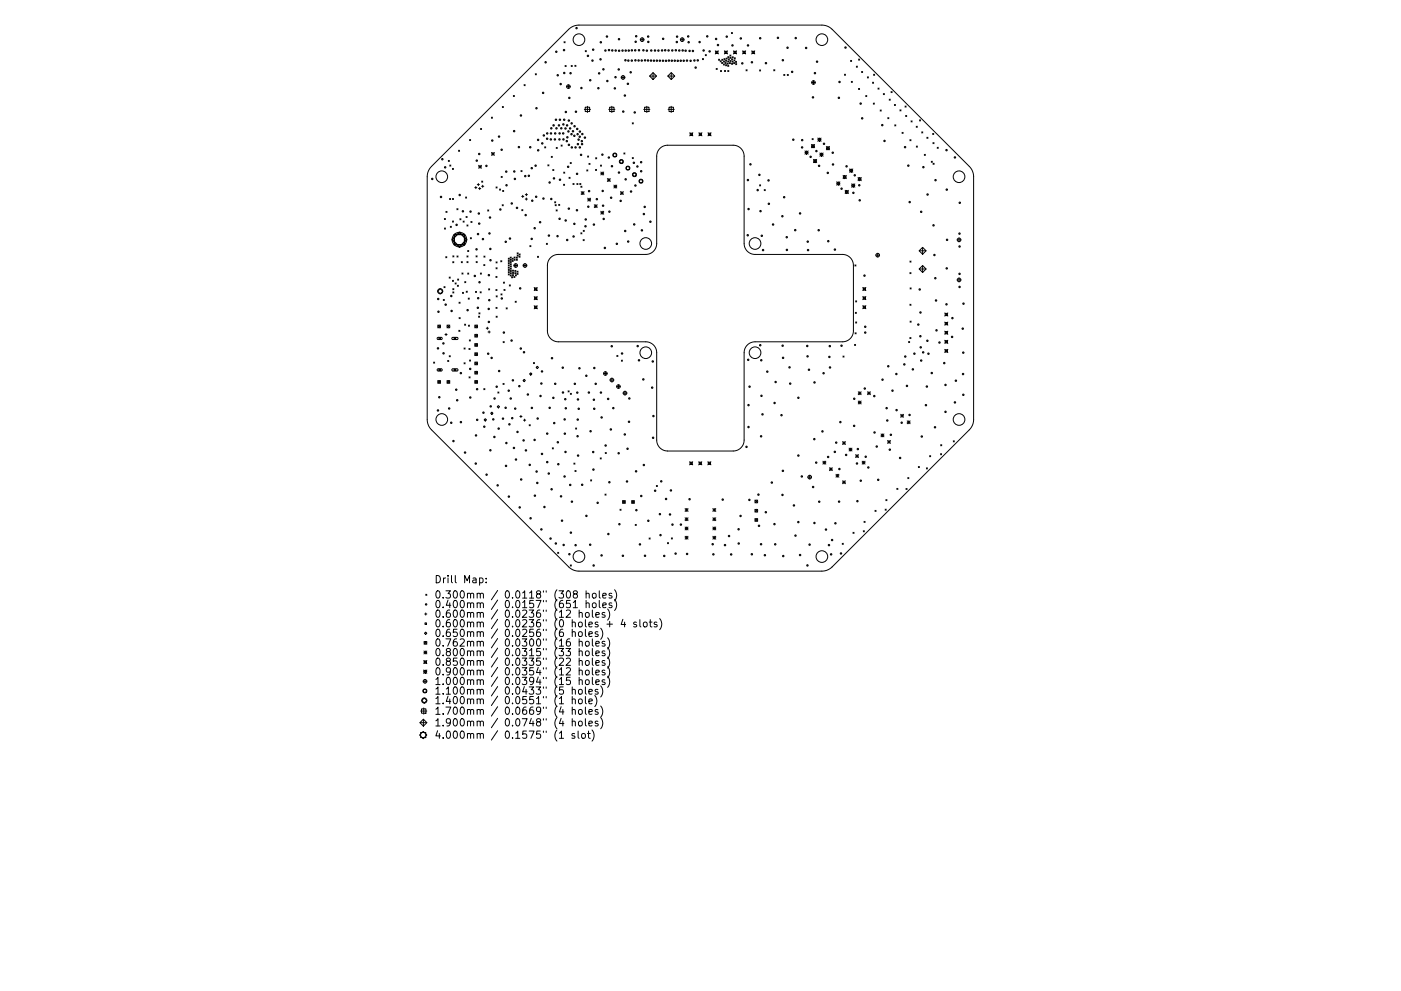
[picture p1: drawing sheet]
<svg xmlns="http://www.w3.org/2000/svg" width="297mm" height="210mm" viewBox="0 0 297 210" stroke-linecap="round" stroke-linejoin="round" font-family="sans-serif">
<defs><g id="words">
<g font-size="2.2">
<text x="92" y="124.2">Drill</text>
<text x="98.2" y="124.2">Map:</text>
<text x="92" y="127.4">0.300mm</text>
<text x="92" y="129.5">0.400mm</text>
<text x="92" y="131.5">0.600mm</text>
<text x="107.1" y="127.4">0.0118&quot;</text>
<text x="107.1" y="129.5">0.0157&quot;</text>
<text x="107.1" y="131.5">0.0236&quot;</text>
<text x="117.7" y="127.4">(308</text>
<text x="117.7" y="129.5">(651</text>
<text x="117.7" y="131.5">(12</text>
<text x="123" y="131.5">holes)</text>
<text x="124.4" y="127.4">holes)</text>
<text x="124.4" y="129.5">holes)</text>
<text x="92" y="133.6">0.600mm</text>
<text x="92" y="135.6">0.650mm</text>
<text x="92" y="137.6">0.762mm</text>
<text x="107.1" y="133.6">0.0236&quot;</text>
<text x="107.1" y="135.6">0.0256&quot;</text>
<text x="107.1" y="137.6">0.0300&quot;</text>
<text x="117.7" y="133.6">(0</text>
<text x="117.7" y="135.6">(6</text>
<text x="117.7" y="137.6">(16</text>
<text x="121.5" y="133.6">holes</text>
<text x="121.5" y="135.6">holes)</text>
<text x="123" y="137.6">holes)</text>
<text x="129" y="133.6">+</text>
<text x="132.2" y="133.6">4</text>
<text x="135.1" y="133.6">slots)</text>
<text x="92" y="139.7">0.800mm</text>
<text x="92" y="141.7">0.850mm</text>
<text x="92" y="143.8">0.900mm</text>
<text x="107.1" y="139.7">0.0315&quot;</text>
<text x="107.1" y="141.7">0.0335&quot;</text>
<text x="107.1" y="143.8">0.0354&quot;</text>
<text x="117.7" y="139.7">(33</text>
<text x="117.7" y="141.7">(22</text>
<text x="117.7" y="143.8">(12</text>
<text x="123" y="139.7">holes)</text>
<text x="123" y="141.7">holes)</text>
<text x="123" y="143.8">holes)</text>
<text x="92" y="145.8">1.000mm</text>
<text x="92" y="147.8">1.100mm</text>
<text x="92" y="149.9">1.400mm</text>
<text x="107.1" y="145.8">0.0394&quot;</text>
<text x="107.1" y="147.8">0.0433&quot;</text>
<text x="107.1" y="149.9">0.0551&quot;</text>
<text x="117.7" y="145.8">(15</text>
<text x="117.7" y="147.8">(5</text>
<text x="117.7" y="149.9">(1</text>
<text x="121.5" y="147.8">holes)</text>
<text x="121.5" y="149.9">hole)</text>
<text x="123" y="145.8">holes)</text>
<text x="92" y="152.1">1.700mm</text>
<text x="92" y="154.6">1.900mm</text>
<text x="107.1" y="152.1">0.0669&quot;</text>
<text x="107.1" y="154.6">0.0748&quot;</text>
<text x="117.7" y="152.1">(4</text>
<text x="117.7" y="154.6">(4</text>
<text x="121.5" y="152.1">holes)</text>
<text x="121.5" y="154.6">holes)</text>
<text x="92" y="157.2">4.000mm</text>
<text x="107.1" y="157.2">0.1575&quot;</text>
<text x="117.7" y="157.2">(1</text>
<text x="121.5" y="157.2">slot)</text>
</g>
</g></defs>
<g fill="none" stroke="#000" stroke-width=".21">
<path d="M111.1 18l.2 .2M111.3 18l-.2 .2M113.5 15.6l.2 .3M113.7 15.6l-.2 .3M119.6 8.8l.2 .3M119.8 13.9l.2 .2M119.8 8.8l-.2 .3M120 13.9l-.2 .2M120.1 18.4h.8M120.5 18v.8M120.6 6.2a3.1 3.1 0 0 1 2.1-.9h51.6a3.1 3.1 0 0 1 2.1 .9l29.1 29.1a3.1 3.1 0 0 1 .9 2.2v51.5a3.1 3.1 0 0 1-.9 2.2l-29.1 29.1a3.1 3.1 0 0 1-2.1 .9h-51.6a3.1 3.1 0 0 1-2.1-.9l-29.1-29.1a3.1 3.1 0 0 1-.9-2.2v-51.5a3.1 3.1 0 0 1 .9-2.2zM121.1 13.9l.2 .2"/>
<path d="M121.3 13.9l-.2 .2M121.9 13.9l.2 .2M122.1 13.9l-.2 .2M124.1 10.7l.2 .3M124.3 10.7l-.2 .3M131.7 16.4h.8M132.1 16v.8M135.8 8.4h.7M136.1 8v.8M137.7 16.1h1.5M138.5 15.4l.7 .7-.7 .8-.8-.8zM138.5 15.4v1.5"/>
<path d="M141.6 16.1l.7-.7 .8 .7-.8 .8zM141.6 16.1h1.5M142.3 15.4v1.5M144.3 8.4h.7M144.6 8v.8M148.9 12.4l.3 .3M149.2 12.4l-.3 .3M149.5 11.6l.3 .2M149.8 11.6l-.3 .2M151.6 10.8l.7 .6M151.7 10.9h.5v.5h-.5zM151.8 14.5l.3 .2"/>
<path d="M152.1 14.5l-.3 .2M152.3 10.8l-.7 .6M152.3 12.6l.3 .2M152.6 12.6l-.3 .2M152.7 12.9l.2 .2M152.7 15l.3 .2M152.9 12.9l-.2 .2M153 15l-.3 .2M153 13.2l.2 .3M153 12.6l.3 .2M153.2 13.2l-.2 .3M153.3 12.6l-.3 .2"/>
<path d="M153.4 13.6l.2 .2M153.4 12.9l.2 .3M153.5 12.4l.2 .3M153.6 10.8l.6 .6M153.6 13.6l-.2 .2M153.6 15l.2 .2M153.6 12.9l-.2 .3M153.7 10.9h.4v.5h-.4zM153.7 13.2l.3 .3M153.7 12.4l-.2 .3M153.8 12.8l.3 .2M153.8 13.7l.3 .3"/>
<path d="M153.8 15l-.2 .2M154 13.2l-.3 .3M154 12.3l.2 .2M154.1 13.7l-.3 .3M154.1 12.8l-.3 .2M154.2 13.4l.2 .2M154.2 12.3l-.2 .2M154.2 10.8l-.6 .6M154.3 12.9l.2 .3M154.3 13.9l.2 .2M154.3 15l.2 .2M154.3 12l.2 .2"/>
<path d="M154.4 13.4l-.2 .2M154.4 12.5l.2 .2M154.5 12.9l-.2 .3M154.5 13.9l-.2 .2M154.5 15l-.2 .2M154.5 12l-.2 .2M154.6 13.3l.3 .2M154.6 12.5l-.2 .2M154.7 11.7l.3 .2M154.7 12.8l.3 .3M154.8 12.2l.2 .2M154.9 13.3l-.3 .2"/>
<path d="M155 11.7l-.3 .2M155 12.8l-.3 .3M155 12.2l-.2 .2M155.1 6.9l.2 .2M155.1 13.4l.2 .3M155.1 12.5l.2 .2M155.2 13l.2 .2M155.2 12l.3 .3M155.3 6.9l-.2 .2M155.3 13.4l-.2 .3M155.3 12.5l-.2 .2M155.4 13l-.2 .2"/>
<path d="M155.5 12l-.3 .3M155.5 10.8l.7 .6M155.5 13.3l.3 .2M155.6 12.7l.2 .2M155.6 10.9h.5v.5h-.5zM155.7 12.2l.2 .3M155.8 13.3l-.3 .2M155.8 12.7l-.2 .2M155.9 12.2l-.2 .3M155.9 13l.3 .2M156 13.5l.2 .2M156.2 10.8l-.7 .6"/>
<path d="M156.2 13l-.3 .2M156.2 13.5l-.2 .2M157.4 10.8l.7 .6M157.5 10.9h.5v.5h-.5zM158.1 10.8l-.7 .6M158.2 14.8l.2 .2M158.4 14.8l-.2 .2M159.4 10.8l.6 .6M159.5 10.9h.4v.5h-.4zM160 10.8l-.6 .6M161 14.8l.3 .3M161.3 14.8l-.3 .3"/>
<path d="M164 14.8l.3 .2M164.3 14.8l-.3 .2M166.2 15.8l.2 .2M166.4 15.8l-.2 .2M166.9 15.8l.2 .2M167.1 15.8l-.2 .2M172.1 17.5h.8M172.5 17.1v.8M179 15.7l.3 .3M179.3 15.7l-.3 .3M180.3 12.8l.3 .2M180.5 17.3l.2 .2"/>
<path d="M180.6 12.8l-.3 .2M180.7 17.3l-.2 .2M181.6 14l.2 .3M181.8 14l-.2 .3M182 18.8l.3 .2M182 12.5l.3 .3M182.3 18.8l-.3 .2M182.3 12.5l-.3 .3M182.7 15.2l.2 .2M182.9 15.2l-.2 .2M183.9 16.3l.2 .2M184.1 16.3l-.2 .2"/>
<path d="M185 17.4l.2 .3M185.2 15.8l.2 .2M185.2 17.4l-.2 .3M185.4 15.8l-.2 .2M186.1 18.7l.3 .2M186.4 18.7l-.3 .2M187.3 19.9l.2 .2M187.5 19.9l-.2 .2M188.9 19.4l.2 .3M189.1 19.4l-.2 .3M95 34l.3 .3M95.3 34l-.3 .3"/>
<path d="M95.4 35l.2 .2M95.6 35l-.2 .2M95.9 35.7l.2 .3M96.1 35.7l-.2 .3M97.2 31.9l.2 .2M97.4 31.9l-.2 .2M99.6 29.6l.2 .2M99.8 29.6l-.2 .2M100.7 39.8h.4M100.9 39.6v.4M101.2 39.2h.5M101.4 38.9v.5"/>
<path d="M101.5 35.1l.6 .6M101.5 35.4h.6M101.7 39.8v.4M101.8 35.1v.6M101.9 27.3l.2 .2M102.1 35.1l-.6 .6M102.1 39.5h.5M102.1 27.3l-.2 .2M102.1 38.4l.3 .3M102.3 39.3v.5M102.4 38.4l-.3 .3M104.2 24.9l.2 .2"/>
<path d="M104.2 32.3l.6 .7M104.2 32.7h.6M104.4 24.9l-.2 .2M104.5 32.3v.7M104.8 32.3l-.6 .7M105.2 39.7l.2 .2M105.4 39.7l-.2 .2M106.3 37.4l.2 .3M106.5 37.4l-.2 .3M106.5 22.6l.2 .2M106.7 22.6l-.2 .2M108.8 20.3l.3 .2"/>
<path d="M109.1 20.3l-.3 .2M110.5 36.2l.2 .2M110.7 36.2l-.2 .2M115.5 31.2l.2 .2M115.7 31.2l-.2 .2M116.2 35l.2 .2M116.4 35l-.2 .2M116.9 33.2l.2 .2M117.1 33.2l-.2 .2M117.2 36l.2 .2M117.4 36l-.2 .2M117.9 31.3l.3 .2"/>
<path d="M118.2 31.3l-.3 .2M119 30.8l.2 .2M119.2 30.8l-.2 .2M119.5 39.1l.2 .2M119.5 36.5l.2 .3M119.7 39.1l-.2 .2M119.7 36.5l-.2 .3M120.6 37.6l.3 .2M120.9 37.6l-.3 .2M120.9 34.5l.2 .2M121.1 34.5l-.2 .2M121.5 38.9l.2 .3"/>
<path d="M121.7 38.9l-.2 .3M122.3 38.9l.2 .3M122.5 38.9l-.2 .3M122.9 38.9l.3 .3M123.2 39.5l.2 .2M123.2 38.9l-.3 .3M123.4 39.5l-.2 .2M123.9 23.2h1.3M124.1 22.7h.9v1h-.9zM124.4 36l.2 .3M124.5 22.5v1.4M124.6 33.1l.2 .2"/>
<path d="M124.6 36l-.2 .3M124.8 33.1l-.2 .2M124.9 34.7l.2 .2M125.1 34.7l-.2 .2M126.3 35.9l.2 .3M126.3 33.5l.2 .2M126.5 35.9l-.2 .3M126.5 33.5l-.2 .2M127.3 35l.2 .3M127.4 36.5l.6 .6M127.4 36.8h.6M127.5 35l-.2 .3"/>
<path d="M127.7 36.5v.6M128 36.5l-.6 .6M128.8 37.9l.6 .6M128.8 38.2h.6M129.1 23.2h1.3M129.1 37.9v.6M129.3 22.7h.9v1h-.9zM129.4 37.9l-.6 .6M129.7 22.5v1.4M130 32.6h.6v.6h-.6zM130.2 39.3l.6 .6M130.2 39.6h.6"/>
<path d="M130.5 39.3v.6M130.8 39.3l-.6 .6M131.4 34h.6v.6h-.6zM132.3 32.4l.2 .3M132.5 32.4l-.2 .3M132.8 35.4h.6v.6h-.6zM134.1 26.1l.2 .2M134.1 33.4l.2 .3M134.2 36.8h.6v.6h-.6zM134.3 26.1l-.2 .2M134.3 33.4l-.2 .3M135.6 38.1h.6v.6h-.6z"/>
<path d="M136.5 23.2h1.3M136.7 22.7h.9v1h-.9zM137.1 22.5v1.4M139.9 31.5l.7-.5 .7-.2h14.2a2.32 2.32 0 0 1 2.3 2.3v18.6a2.32 2.32 0 0 0 2.3 2.3h18.5a2.32 2.32 0 0 1 2.3 2.3v13.9a2.32 2.32 0 0 1-2.3 2.3h-18.5a2.32 2.32 0 0 0-2.3 2.3v18.6a2.32 2.32 0 0 1-2.3 2.3h-13.9a2.32 2.32 0 0 1-2.4-2.3v-18.6a2.32 2.32 0 0 0-2.3-2.3h-18.5a2.32 2.32 0 0 1-2.3-2.3v-13.9a2.32 2.32 0 0 1 2.3-2.3h18.5a2.32 2.32 0 0 0 2.3-2.3v-18.6l.2-.8zM141.7 23.2h1.3M141.8 22.7h1v1h-1zM142.3 22.5v1.4M146.2 28.2l.7 .6M146.3 28.3h.5v.4h-.5zM146.9 28.2l-.7 .6M148.2 28.2l.6 .6M148.3 28.3h.4v.4h-.4z"/>
<path d="M148.8 28.2l-.6 .6M150.1 28.2l.7 .6M150.2 28.3h.5v.4h-.5zM150.8 28.2l-.7 .6M161 39.2l.3 .2M161.3 39.2l-.3 .2M170.7 32.4l.3-.4 .4 .4-.4 .3zM170.7 32l.7 .7M171.4 32l-.7 .7M172 31l.4-.3 .3 .3-.3 .3zM172 30.7l.7 .6M172.2 29.4l.2 .2"/>
<path d="M172.4 29.4l-.2 .2M172.5 34.2l.3-.4 .4 .4-.4 .3zM172.5 33.8l.7 .7M172.7 30.7l-.7 .6M173.2 33.8l-.7 .7M173.4 29.3l.7 .7M173.7 29.3l.4 .3-.4 .4-.3-.4zM173.8 32.5l.7 .6M174.1 29.3l-.7 .7M174.2 32.5l.3 .3-.3 .3-.4-.3zM174.5 32.5l-.7 .6M175.2 31.4l.3-.3 .4 .3-.4 .4z"/>
<path d="M175.2 31.1l.7 .7M175.9 31.1l-.7 .7M177.4 38.9l.3-.3 .4 .3-.4 .4zM177.4 38.6l.7 .7M178.1 38.6l-.7 .7M178.7 37.6l.4-.4 .3 .4-.3 .3zM178.7 37.2l.7 .7M179.4 37.2l-.7 .7M180.1 36.2l.4-.4 .3 .4-.3 .3zM180.1 35.8l.7 .7M180.6 39l.6 .7M180.8 35.8l-.7 .7"/>
<path d="M180.9 39l.3 .4-.3 .3-.3-.3zM181.2 39l-.6 .7M181.9 37.6l.7 .7M182.3 37.6l.3 .4-.3 .3-.4-.3zM182.6 37.6l-.7 .7M183.5 20.3l.3 .2M183.8 20.3l-.3 .2M185.2 21.9l.2 .2M185.4 21.9l-.2 .2M186.6 23.3l.2 .3M186.8 23.3l-.2 .3M188.2 25l.3 .2"/>
<path d="M188.5 25l-.3 .2M188.5 21l.3 .3M188.8 21l-.3 .3M189.6 22.2l.3 .2M189.7 26.5l.2 .2M189.9 22.2l-.3 .2M189.9 26.5l-.2 .2M190.8 23.3l.2 .2M191 23.3l-.2 .2M191.2 28.1l.3 .2M191.5 28.1l-.3 .2M191.9 22.5l.2 .2"/>
<path d="M192 24.5l.2 .2M192.1 22.5l-.2 .2M192.2 24.5l-.2 .2M192.9 29.6l.2 .3M193.1 29.6l-.2 .3M193.2 25.6l.2 .3M193.4 25.6l-.2 .3M194.3 26.8l.2 .2M194.3 31l.2 .2M194.5 26.8l-.2 .2M194.5 31l-.2 .2M195 25.4l.2 .3"/>
<path d="M195.2 25.4l-.2 .3M195.4 28l.3 .2M195.7 28l-.3 .2M196 32.7l.2 .3M196.2 32.7l-.2 .3M196.5 29.1l.2 .3M196.7 29.1l-.2 .3M197.4 34.2l.3 .2M197.7 34.2l-.3 .2M197.7 28.3l.3 .2M197.8 30.3l.2 .2M197.8 34.6l.3 .3"/>
<path d="M198 28.3l-.3 .2M198 30.3l-.2 .2M198.1 34.6l-.3 .3M198.7 31.2l.2 .3M198.9 31.2l-.2 .3M94.2 46.4l.2 .2M94.2 48.4l.3 .2M94.4 46.4l-.2 .2M94.5 48.4l-.3 .2M94.5 54.5l.2 .2M94.5 44.8l.3 .3M94.7 54.5l-.2 .2"/>
<path d="M94.8 44.8l-.3 .3M95.2 58.8l.3 .2M95.3 42.1l.2 .2M95.5 58.8l-.3 .2M95.5 48l.2 .2M95.5 42.1l-.2 .2M95.7 48l-.2 .2M95.9 59.5l.3 .2M95.9 42.1l.3 .2M95.9 46.9l.3 .2M96 55.5l.2 .3M96 54.3l.2 .2"/>
<path d="M96.2 59.5l-.3 .2M96.2 42.1l-.3 .2M96.2 46.9l-.3 .2M96.2 55.5l-.2 .3M96.2 54.3l-.2 .2M96.9 44.3l.2 .2M96.9 54.3l.2 .2M97 59.2l.3 .2M97.1 44.3l-.2 .2M97.1 54.3l-.2 .2M97.3 59.2l-.3 .2M97.4 52.4h.1"/>
<path d="M97.4 49.3h.1M97.4 49.3a1.54 1.54 0 0 1 1.5 1.5 1.54 1.54 0 0 1-1.5 1.6M97.4 49.3a1.54 1.54 0 0 0-1.5 1.5 1.54 1.54 0 0 0 1.5 1.6M97.5 46.4l.2 .2M97.7 46.4l-.2 .2M97.8 55.5l.2 .2M97.9 57.9l.3 .3M98 55.5l-.2 .2M98.2 57.9l-.3 .3M98.2 46.9l.2 .2M98.4 46.9l-.2 .2M98.5 59.8l.3 .2"/>
<path d="M98.7 41.8l.2 .2M98.8 59.8l-.3 .2M98.8 45.9l.2 .3M98.9 41.8l-.2 .2M99 47.7l.2 .3M99 54.3l.2 .2M99 55.5l.2 .2M99 45.9l-.2 .3M99.2 53.1l.2 .3M99.2 57.9l.2 .3M99.2 54.3l-.2 .2M99.2 47.7l-.2 .3"/>
<path d="M99.2 55.5l-.2 .2M99.4 53.1l-.2 .3M99.4 57.9l-.2 .3M99.7 50.4l.3 .3M99.8 47l.3 .2M100 50.4l-.3 .3M100.1 47l-.3 .2M100.9 54.3l.3 .2M100.9 55.5l.3 .2M101.2 54.3l-.3 .2M101.2 55.5l-.3 .2M101.5 40h.4"/>
<path d="M101.8 57.9l.3 .3M102.1 57.9l-.3 .3M102.6 56.1l.2 .3M102.6 54.3l.2 .3M102.8 56.1l-.2 .3M102.8 54.3l-.2 .3M103.4 44.5l.2 .3M103.6 44.5l-.2 .3M105.1 58.6l.3 .3M105.2 55.6l.2 .2M105.2 56.8l.2 .2M105.4 58.6l-.3 .3"/>
<path d="M105.4 55.6l-.2 .2M105.4 56.8l-.2 .2M105.9 40.1l.2 .2M106.1 40.1l-.2 .2M106.2 55.3l.2 .2M106.4 55.3l-.2 .2M106.5 43.4l.2 .3M106.6 40.4l.2 .2M106.7 43.4l-.2 .3M106.7 59.9l.3 .2M106.8 40.4l-.2 .2M107 59.9l-.3 .2"/>
<path d="M107.8 58.1l.2 .2M107.8 55.2l.2 .3M107.8 55.7l.2 .3M107.8 56.2l.2 .2M107.8 56.7l.2 .2M107.8 57.6l.2 .3M107.8 54.8l.2 .2M107.8 57.2l.2 .2M108 55.2l-.2 .3M108 55.7l-.2 .3M108 56.2l-.2 .2M108 56.7l-.2 .2"/>
<path d="M108 57.6l-.2 .3M108 58.1l-.2 .2M108 54.8l-.2 .2M108 57.2l-.2 .2M108.2 55.5l.2 .2M108.2 54.5l.2 .3M108.2 55l.2 .2M108.2 58.3l.2 .3M108.2 56.9l.2 .2M108.2 57.4l.2 .2M108.2 56l.2 .2M108.2 57.9l.2 .2"/>
<path d="M108.2 56.4l.2 .2M108.4 55.5l-.2 .2M108.4 54.5l-.2 .3M108.4 55l-.2 .2M108.4 58.3l-.2 .3M108.4 56l-.2 .2M108.4 56.9l-.2 .2M108.4 57.4l-.2 .2M108.4 57.9l-.2 .2M108.4 56.4l-.2 .2M108.5 58.7l.2 .2M108.6 55.2l.2 .3"/>
<path d="M108.6 54.8l.2 .2M108.6 58.3l.3 .2M108.7 57.3l.2 .2M108.7 57.8l.2 .2M108.7 58.7l-.2 .2M108.8 55.2l-.2 .3M108.8 54.8l-.2 .2M108.9 58.3l-.3 .2M108.9 57.3l-.2 .2M108.9 57.8l-.2 .2M108.9 58.7l.3 .2M109 56.3h.7"/>
<path d="M109 54.5l.2 .3M109 55l.2 .2M109.2 57.8l.2 .3M109.2 57.4l.2 .2M109.2 58.7l-.3 .2M109.2 55l-.2 .2M109.2 54.5l-.2 .3M109.3 58.3l.2 .2M109.3 55.9v.8M109.4 57.4l-.2 .2M109.4 57.8l-.2 .3M109.5 54.5l.2 .3"/>
<path d="M109.5 55l.2 .2M109.5 58.3l-.2 .2M109.6 58l.2 .2M109.6 57.5l.2 .3M109.6 53.6l.3 .3M109.6 54.1l.3 .2M109.7 54.5l-.2 .3M109.7 55l-.2 .2M109.8 58l-.2 .2M109.8 57.5l-.2 .3M109.9 54.1l-.3 .2M109.9 53.6l-.3 .3"/>
<path d="M110 54.4l.3 .2M110.1 53.9l.2 .2M110.3 54.4l-.3 .2M110.3 53.9l-.2 .2M110.6 41.7h.5M110.6 44.5l.3 .2M110.8 41.4v.5M110.9 44.5l-.3 .2M110.9 56.3h.8M111.3 55.9v.8M111.4 42.2h.4M111.4 41.3h.4"/>
<path d="M111.6 42v.5M111.6 41.1v.4M112.3 52.1l.3 .2M112.6 52.1l-.3 .2M114 54.4l.2 .2M114.2 54.4l-.2 .2M115.8 51.6l.3 .3M116.1 51.6l-.3 .3M117.6 42.8l.2 .2M117.7 43.4l.2 .3M117.8 42.8l-.2 .2M117.9 44.5l.2 .3"/>
<path d="M117.9 43.4l-.2 .3M118.1 44.5l-.2 .3M118.4 43.4l.3 .2M118.7 43.4l-.3 .2M123.1 49.4l.3 .2M123.2 40.7l.6 .6M123.2 41h.6M123.4 49.4l-.3 .2M123.5 40.7v.6M123.6 50.8l.3 .3M123.7 48.9l.2 .2M123.8 40.7l-.6 .6"/>
<path d="M123.9 50.8l-.3 .3M123.9 48.9l-.2 .2M124.6 42l.6 .7M124.6 42.4h.6M124.9 42v.7M125.2 42l-.6 .7M126 43.4l.6 .7M126 43.7h.6M126.3 43.4v.7M126.6 43.4l-.6 .7M127.4 44.8l.6 .6M127.4 45.1h.6"/>
<path d="M127.7 44.8v.6M128 44.8l-.6 .6M131.5 41h.7M131.5 40.7l.7 .6M131.9 40.7v.6M132.2 40.7l-.7 .6M162 40.2l.3 .3M162.3 40.2l-.3 .3M179.2 40.7l.3-.3 .4 .3-.4 .4zM179.2 40.4l.7 .7M179.9 40.4l-.7 .7M181.2 56.2l.3 .2"/>
<path d="M181.5 56.2l-.3 .2M185.7 54.1h.8M186.1 53.8v.7M192.9 57.8l.2 .3M192.9 55.4l.3 .2M193.1 57.8l-.2 .3M193.2 55.4l-.3 .2M194.9 53.2l.7-.7 .7 .7-.7 .7zM194.9 53.2h1.4M194.9 57.1h1.4M195.6 56.3l.7 .8-.7 .7-.7-.7zM195.6 52.5v1.4"/>
<path d="M195.6 56.3v1.5M203 50.9h.7M203 59.4h.7M203.3 50.5v.8M203.3 59v.8M91.9 76.8l.3 .3M92.2 76.8l-.3 .3M92.7 71.6h.9l.2 .2-.2 .2h-.7l-.2-.1zM92.7 78.3h.9l.2 .2-.2 .2h-.7l-.2-.2zM92.8 69l.6 .6M93.1 71.6h.3v.4h-.3zM93.1 78.3h.3v.3h-.3z"/>
<path d="M93.3 61.3l.6 .5-.6 .5-.5-.5zM93.4 69l-.6 .6M94 63.5l.2 .3M94.1 60.8l.3 .2M94.2 63.5l-.2 .3M94.3 71h.5M94.4 60.8l-.3 .2M94.6 70.7v.5M94.8 69l.6 .6M94.9 76.5l.2 .2M95.1 76.5l-.2 .2M95.2 75.5l.3 .2"/>
<path d="M95.4 69l-.6 .6M95.5 75.5l-.3 .2M95.9 71.6h1l.2 .2-.2 .2h-.9l-.2-.1zM95.9 78.3h1l.2 .2-.2 .2h-.9l-.2-.2zM96 61.2l.2 .3M96 61.9l.2 .3M96.2 61.2l-.2 .3M96.2 61.9l-.2 .3M96.3 71.6h.3v.4h-.3zM96.3 78.3h.3v.3h-.3zM96.5 60l.2 .3M96.7 60l-.2 .3"/>
<path d="M97 60.5l.2 .3M97.2 60.5l-.2 .3M97.3 70.1l.2 .2M97.3 64.1l.3 .2M97.3 67.4l.3 .2M97.5 70.1l-.2 .2M97.6 64.1l-.3 .2M97.6 67.4l-.3 .2M98 62l.3 .3M98.3 62l-.3 .3M98.4 73.8l.2 .3M98.4 77l.2 .2"/>
<path d="M98.5 68.8l.2 .2M98.6 73.8l-.2 .3M98.6 77l-.2 .2M98.7 68.8l-.2 .2M98.8 61.8l.3 .2M99.1 61.8l-.3 .2M99.3 63.2l.2 .3M99.3 69l.2 .2M99.4 73.9l.3 .3M99.4 79.9l.3 .3M99.5 63.2l-.2 .3M99.5 72.1l.2 .2"/>
<path d="M99.5 69l-.2 .2M99.5 76.4l.3 .2M99.7 73.9l-.3 .3M99.7 79.9l-.3 .3M99.7 72.1l-.2 .2M99.8 76.4l-.3 .2M100.7 70.9l.6 .6M100.7 76.8l.6 .6M100.7 74.9l.6 .5M100.7 69l.6 .6M100.7 72.9l.6 .6M100.7 78.8l.6 .6"/>
<path d="M100.8 61.8l.2 .3M101 61.8l-.2 .3M101.3 72.9l-.6 .6M101.3 74.9l-.6 .5M101.3 69l-.6 .6M101.3 70.9l-.6 .6M101.3 76.8l-.6 .6M101.3 78.8l-.6 .6M101.5 67.1l.2 .2M101.5 66.4l.3 .2M101.7 67.1l-.2 .2M101.8 66.4l-.3 .2"/>
<path d="M101.8 61.9l.2 .2M102 61.9l-.2 .2M103.1 69.6h.5M103.3 69.4v.5M103.5 70.4h.4M103.6 61.3l.2 .2M103.7 70.2v.5M103.8 61.3l-.2 .2M105.1 61.4l.3 .3M105.2 65.2l.2 .2M105.2 67.1l.2 .2M105.2 62.8l.2 .2"/>
<path d="M105.4 61.4l-.3 .3M105.4 65.2l-.2 .2M105.4 67.1l-.2 .2M105.4 62.8l-.2 .2M106.2 62.4l.2 .2M106.4 62.4l-.2 .2M106.7 72.5l.2 .2M106.8 61.4l.3 .2M106.9 72.5l-.2 .2M107.1 61.4l-.3 .2M107.3 65.3l.2 .2M107.5 65.3l-.2 .2"/>
<path d="M108 60.4l.2 .3M108.2 60.4l-.2 .3M109.2 63.9l.3 .2M109.5 63.9l-.3 .2M112.3 79.3l.2-.2 .3 .2-.3 .3zM113.1 76.9l.2 .3M113.3 64.9l.6 .6M113.3 61l.6 .7M113.3 62.9l.6 .7M113.3 76.9l-.2 .3M113.4 61.1h.4v.5h-.4zM113.4 63h.4v.5h-.4z"/>
<path d="M113.4 65h.4v.4h-.4zM113.7 78l.2-.3 .3 .3-.3 .2zM113.9 61l-.6 .7M113.9 62.9l-.6 .7M113.9 64.9l-.6 .6M128 79.2h.7M128.3 78.9v.7M130.8 75.4l.2 .2M131 75.4l-.2 .2M131.7 76.4l.3 .2M132 76.4l-.3 .2M178.7 75.5l.3 .3"/>
<path d="M179 75.5l-.3 .3M181.2 73.1l.2 .2M181.3 70.6l.2 .2M181.3 66.3l.3 .2M181.4 63.8l.2 .3M181.4 68.3l.2 .2M181.4 73.1l-.2 .2M181.5 70.6l-.2 .2M181.6 66.3l-.3 .2M181.6 63.8l-.2 .3M181.6 68.3l-.2 .2M182.9 61l.7 .6"/>
<path d="M182.9 62.9l.7 .7M182.9 64.9l.7 .6M183 61.1h.5v.5h-.5zM183 63h.5v.5h-.5zM183 64.9h.5v.5h-.5zM183.6 61l-.7 .6M183.6 62.9l-.7 .7M183.6 64.9l-.7 .6M192.6 72.5l.3 .2M192.9 72.5l-.3 .2M192.9 71.6l.2 .2M192.9 64.5l.2 .3"/>
<path d="M192.9 61.1l.3 .2M192.9 68.1l.3 .3M193.1 71.6l-.2 .2M193.1 64.5l-.2 .3M193.2 61.1l-.3 .2M193.2 68.1l-.3 .3M200.3 66.4l.7 .7M200.3 68.3l.7 .7M200.3 70.3l.7 .6M200.3 72.2l.7 .6M200.3 74.1l.7 .7M200.4 66.5h.5v.5h-.5z"/>
<path d="M200.4 68.4h.5v.5h-.5zM200.4 70.4h.5v.4h-.5zM200.4 72.3h.5v.5h-.5zM200.4 74.2h.5v.5h-.5zM201 66.4l-.7 .7M201 68.3l-.7 .7M201 70.3l-.7 .6M201 72.2l-.7 .6M201 74.1l-.7 .7M92.8 80.7l.6 .6M93.4 80.7l-.6 .6M94.8 80.7l.6 .6"/>
<path d="M95.4 80.7l-.6 .6M100.7 80.7l.6 .6M101.3 80.7l-.6 .6M102.6 82.5l.2 .2M102.6 89.1l.3-.3 .2 .3-.2 .2zM102.8 82.5l-.2 .2M104 87.7l.3-.3 .2 .3-.2 .2zM105.4 86.3l.3-.3 .2 .3-.2 .3zM105.5 83.2l.3 .2M105.8 83.2l-.3 .2M106.6 81.3l.3 .3M106.9 81.3l-.3 .3"/>
<path d="M110.2 88.4h.5M110.4 88.1v.5M111 89.1h.5M111.1 80.5l.3 .2-.3 .3-.2-.3zM111.2 88.9v.5M112.2 90.1l.2 .2M112.4 90.1l-.2 .2M117.1 95l.2 .2M117.3 95l-.2 .2M120.4 82.9l.3 .3M120.7 82.9l-.3 .3M120.9 83.4l.3 .3"/>
<path d="M121.2 83.4l-.3 .3M121.7 98.3l.2 .2M121.9 98.3l-.2 .2M121.9 99.8l.2 .3M122 90.8l.3 .2M122.1 99.8l-.2 .3M122.3 90.8l-.3 .2M127.3 97.1l.2 .3M127.5 97.1l-.2 .3M128.3 96l.3 .2M128.6 96l-.3 .2M129.4 80.6h.7"/>
<path d="M129.7 80.2v.8M130.7 82h.8M131.1 81.6v.8M132.1 83.4h.8M132.5 83v.8M146.2 98l.7 .6M146.3 98.1h.5v.4h-.5zM146.9 98l-.7 .6M148.1 98l.7 .6M148.2 98.1h.5v.4h-.5zM148.8 98l-.7 .6M150.1 98l.6 .6"/>
<path d="M150.2 98.1h.4v.4h-.4zM150.7 98l-.6 .6M174.5 97.9l.6 .6M174.5 98.2h.6M174.8 97.9v.6M175.1 97.9l-.6 .6M175.9 99.2l.6 .7M175.9 99.5h.6M176.2 99.2v.7M176.5 99.2l-.6 .7M178.6 93.7l.7 .6M178.6 94h.7"/>
<path d="M178.9 93.7v.6M179.3 93.7l-.7 .6M180 95.1l.6 .6M180 95.4h.6M180.3 95.1v.6M180.6 95.1l-.6 .6M181.4 96.5l.6 .6M181.4 96.8h.6M181.7 96.5v.6M182 83.1l.6 .6M182 83.4h.6M182 85.1l.6 .6"/>
<path d="M182 85.4h.6M182 96.5l-.6 .6M182.3 83.1v.6M182.3 85.1v.6M182.6 83.1l-.6 .6M182.6 85.1l-.6 .6M182.8 98.2h.6M182.8 97.9l.6 .6M183.1 97.9v.6M183.4 97.9l-.6 .6M183.9 83.4h.6M183.9 83.1l.6 .6"/>
<path d="M184.2 83.1v.6M184.5 83.1l-.6 .6M186.8 92.1l.6 .6M186.8 92.4h.6M187.1 92.1v.6M187.4 92.1l-.6 .6M188.2 93.4l.6 .7M188.2 93.8h.6M188.5 93.4v.7M188.8 93.4l-.6 .7M191 87.9l.6 .6M191 88.2h.6"/>
<path d="M191.3 87.9v.6M191.6 87.9l-.6 .6M192.3 89.3l.7 .6M192.3 89.6h.7M192.7 89.3v.6M193 89.3l-.7 .6M194.7 99l.2 .2M194.9 99l-.2 .2M196.4 99.3l.2 .2M196.6 99.3l-.2 .2M197.1 96.7l.2 .2M197.3 96.7l-.2 .2"/>
<path d="M199.4 96.3l.2 .2M199.4 94.4l.3 .2M199.6 96.3l-.2 .2M199.7 94.4l-.3 .2M202.1 93.5l.2 .3M202.3 93.5l-.2 .3M118.2 117.2l.3 .2M118.5 117.2l-.3 .2M120.9 119.9l.2 .2M121.1 119.9l-.2 .2M125.2 101.8l.2 .2M125.4 101.8l-.2 .2"/>
<path d="M128.3 104.8l.2 .3M128.5 104.8l-.2 .3M131.4 108l.3 .3M131.7 108l-.3 .3M132 106.2l.6 .6M132.6 106.2l-.6 .6M133.9 106.2l.6 .6M134.5 106.2l-.6 .6M134.7 111.3l.2 .2M134.9 111.3l-.2 .2M137.6 114.1l.3 .3M137.9 114.1l-.3 .3"/>
<path d="M139.2 103l.2 .2M139.4 103l-.2 .2M141.5 115.1l.2 .3M141.7 115.1l-.2 .3M142.3 114.1l.3 .3M142.6 114.1l-.3 .3M145.3 107.9l.6 .6M145.3 108.2h.6M145.3 109.9l.6 .6M145.3 110.2h.6M145.3 111.8l.6 .6M145.3 112.1h.6"/>
<path d="M145.3 113.8l.6 .6M145.3 114.1h.6M145.6 107.9v.6M145.6 109.9v.6M145.6 111.8v.6M145.6 113.8v.6M145.9 111.8l-.6 .6M145.9 107.9l-.6 .6M145.9 109.9l-.6 .6M145.9 113.8l-.6 .6M151.1 113.8l.7 .6M151.1 108.2h.7"/>
<path d="M151.1 110.2h.7M151.1 112.1h.7M151.1 114.1h.7M151.1 107.9l.7 .6M151.1 109.9l.7 .6M151.1 111.8l.7 .6M151.5 107.9v.6M151.5 109.9v.6M151.5 111.8v.6M151.5 113.8v.6M151.8 107.9l-.7 .6M151.8 109.9l-.7 .6"/>
<path d="M151.8 111.8l-.7 .6M151.8 113.8l-.7 .6M160.1 106.1l.5 .6M160.1 110l.5 .6M160.1 108.1l.5 .6M160.6 106.1l-.5 .6M160.6 108.1l-.5 .6M160.6 110l-.5 .6M171.3 101.2h.8M171.7 100.8v.8M177.2 100.6l.7 .6M177.2 100.9h.7"/>
<path d="M177.6 100.6v.6M177.9 100.6l-.7 .6M178.6 115.3l.2 .2M178.6 102l.7 .6M178.6 102.3h.7M178.8 115.3l-.2 .2M178.9 102v.6M179.3 102l-.7 .6M180.8 112.9l.3 .3M181.1 112.9l-.3 .3M183 112.6l.3 .2M183.2 110.6l.2 .2"/>
<path d="M183.3 112.6l-.3 .2M183.4 110.6l-.2 .2M185.5 108.3l.2 .2M185.7 108.3l-.2 .2M187.7 108l.2 .3M187.8 106l.3 .2M187.9 108l-.2 .3M188.1 106l-.3 .2M190.1 103.6l.3 .2M190.4 103.6l-.3 .2M192.1 103.6l.2 .3M192.3 103.6l-.2 .3"/>
<path d="M192.5 101.3l.2 .3M192.7 101.3l-.2 .3M89.9 138.1l.6 .6M89.9 138.4h.6M89.9 136.1l.6 .6M90 134.4l.2-.3 .3 .3-.3 .2zM90 130.3h.5M90.1 132.1h.3v.4h-.3zM90.2 138.1v.6M90.3 126.1l.2 .2M90.3 130v.5M90.5 126.1l-.2 .2"/>
<path d="M90.5 136.1l-.6 .6M90.5 138.1l-.6 .6M96.5 122.1v1.3l.3 .3M101.2 126l.2-.1h.4v1M101.2 128.1l.2-.2 .4 .1v.9M101.2 130.1l.2-.2 .4 .1v1M101.2 132.1l.2-.1 .4 .1v.9M101.2 134.2l.2-.2 .4 .1v1M101.2 136.2l.2-.1h.4v1M101.2 138.2l.2-.1 .4 .1v.9M101.8 126.1l.3-.2h.3l.1 1M101.8 128.1l.3-.2 .3 .1 .1 .9"/>
<path d="M101.8 130.2l.3-.3 .3 .1 .1 1M101.8 132.2l.3-.2 .3 .1 .1 .9M101.8 134.2l.3-.2 .3 .1 .1 1M101.8 136.3l.3-.2h.3l.1 1M101.8 138.3l.3-.2 .3 .1 .1 .9M105.5 125.3l-1.3 2M105.5 127.3l-1.3 2M105.5 129.4l-1.3 1.9M105.5 131.4l-1.3 2M105.5 133.4l-1.3 2M105.5 135.5l-1.3 2M105.5 137.5l-1.3 2"/>
<path d="M105.5 139.5l-1.3 2M115.2 125.3v.3M115.2 127.4v.3M115.2 129.4v.3M115.2 131.5v.3M115.2 133.5v.3M115.2 135.5v.3M115.2 137.6v.3M115.2 139.6v.3M115.8 125.3v.3M115.8 127.4v.3M115.8 129.4v.3"/>
<path d="M115.8 131.5v.3M115.8 133.5v.3M115.8 135.5v.3M115.8 137.6v.3M115.8 139.6v.3M121.5 128.9h.9M134.9 132.1l-.3-.1-.3 .2 .1 .2 .5 .2v.3h-.6M89 155.9l.7-.7 .8 .7-.8 .8zM89 153.3h1.5M89.2 155.4h1.1v1.1h-1.1zM89.2 150.9h1.3M89.4 150.4h.9v.9h-.9z"/>
<path d="M89.7 144.5h.8M89.8 152.6l.7 .7-.7 .8-.8-.8zM89.8 152.6v1.5M89.8 146.3h.6v.6h-.6zM89.8 142.5l.4-.3 .3 .3-.3 .4zM89.8 142.2l.7 .7M89.8 140.1l.7 .7M89.8 150.2v1.3M89.9 140.2h.5v.5h-.5zM90 148.1l.5 .5-.5 .6-.6-.6zM90.1 144.2v.7M90.5 140.1l-.7 .7"/>
<path d="M90.5 142.2l-.7 .7M101.2 140.3l.2-.2 .4 .1v1M101.2 142.3l.2-.1h.4v1M101.2 144.4l.2-.2 .4 .1v.9M101.2 146.4l.2-.1h.4v1M101.2 148.4l.2-.1 .4 .1v.9M101.2 150.7l.2-.2 .4 .1v1M101.2 153.1l.2-.1 .4 .1v.9M101.2 155.8l.2-.2 .4 .1v.9M101.8 140.4l.3-.3 .3 .1 .1 1M101.8 142.4l.3-.2h.3l.1 1M101.8 144.4l.3-.2 .3 .1 .1 .9"/>
<path d="M101.8 146.5l.3-.2h.3l.1 1M101.8 148.5l.3-.2 .3 .1 .1 .9M101.8 150.7l.3-.2 .3 .1 .1 1M101.8 153.2l.3-.2 .3 .1 .1 .9M101.8 155.8l.3-.2 .3 .1 .1 .9M105.5 141.6l-1.3 2M105.5 143.6l-1.3 2M105.5 145.7l-1.3 2M105.5 147.7l-1.3 2M105.5 149.9l-1.3 2M105.5 152.4l-1.3 2M105.5 155l-1.3 2"/>
<path d="M115.2 141.7v.3M115.2 143.7v.3M115.2 145.7v.3M115.2 147.8v.3M115.2 150v.3M115.2 152.5v.3M115.2 155.1v.3M115.8 141.7v.3M115.8 143.7v.3M115.8 145.7v.3M115.8 147.8v.3M115.8 150v.3"/>
<path d="M115.8 152.5v.3M115.8 155.1v.3"/>
<circle cx="115.2" cy="19.7" r=".15"/>
<circle cx="115.7" cy="13.2" r=".15"/>
<circle cx="117.9" cy="11" r=".15"/>
<circle cx="118.2" cy="16" r=".15"/>
<circle cx="118.9" cy="17.8" r=".15"/>
<circle cx="119.6" cy="10.6" r=".15"/>
<circle cx="119.6" cy="15.5" r=".15"/>
<circle cx="120.5" cy="18.4" r=".39"/>
<circle cx="121" cy="15.5" r=".15"/>
<circle cx="122.2" cy="6" r=".15"/>
<circle cx="122.7" cy="8.4" r="1.24"/>
<circle cx="123.3" cy="18.7" r=".15"/>
<circle cx="124.7" cy="11.9" r=".15"/>
<circle cx="125.1" cy="17" r=".15"/>
<circle cx="125.6" cy="12.9" r=".15"/>
<circle cx="125.8" cy="10.5" r=".15"/>
<circle cx="126.9" cy="18.7" r=".15"/>
<circle cx="127" cy="15.6" r=".15"/>
<circle cx="127.3" cy="12.6" r=".15"/>
<circle cx="127.4" cy="9" r=".15"/>
<circle cx="127.9" cy="14.7" r=".15"/>
<circle cx="128.4" cy="10.7" r=".15"/>
<circle cx="128.7" cy="7.8" r=".15"/>
<circle cx="128.8" cy="17.2" r=".15"/>
<circle cx="129.1" cy="10.6" r=".15"/>
<circle cx="129.8" cy="10.7" r=".15"/>
<circle cx="130.4" cy="18.7" r=".15"/>
<circle cx="130.5" cy="16.4" r=".15"/>
<circle cx="130.5" cy="10.7" r=".15"/>
<circle cx="131.2" cy="14.7" r=".15"/>
<circle cx="131.2" cy="8.3" r=".15"/>
<circle cx="131.3" cy="10.8" r=".15"/>
<circle cx="132" cy="10.7" r=".15"/>
<circle cx="132.1" cy="16.4" r=".39"/>
<circle cx="132.6" cy="12.8" r=".15"/>
<circle cx="132.7" cy="10.7" r=".15"/>
<circle cx="133.1" cy="17.8" r=".15"/>
<circle cx="133.2" cy="12.9" r=".15"/>
<circle cx="133.3" cy="10.7" r=".15"/>
<circle cx="133.7" cy="15.3" r=".15"/>
<circle cx="134" cy="12.9" r=".15"/>
<circle cx="134" cy="10.7" r=".15"/>
<circle cx="134.7" cy="10.7" r=".15"/>
<circle cx="134.7" cy="12.8" r=".15"/>
<circle cx="134.8" cy="8.9" r=".15"/>
<circle cx="134.9" cy="7.7" r=".15"/>
<circle cx="135.4" cy="12.8" r=".15"/>
<circle cx="135.5" cy="10.7" r=".15"/>
<circle cx="136.1" cy="12.8" r=".15"/>
<circle cx="136.1" cy="8.4" r=".39"/>
<circle cx="136.4" cy="10.7" r=".15"/>
<circle cx="136.8" cy="12.8" r=".15"/>
<circle cx="137.1" cy="10.7" r=".15"/>
<circle cx="137.4" cy="12.8" r=".15"/>
<circle cx="137.4" cy="7.8" r=".15"/>
<circle cx="137.5" cy="8.9" r=".15"/>
<circle cx="138" cy="12.9" r=".15"/>
<circle cx="138.1" cy="10.7" r=".15"/>
<circle cx="138.6" cy="12.9" r=".15"/>
<circle cx="138.9" cy="10.7" r=".15"/>
<circle cx="139.3" cy="12.9" r=".15"/>
<circle cx="139.6" cy="10.7" r=".15"/>
<circle cx="139.9" cy="12.9" r=".15"/>
<circle cx="140.4" cy="10.7" r=".15"/>
<circle cx="140.6" cy="12.9" r=".15"/>
<circle cx="140.6" cy="8.2" r=".15"/>
<circle cx="141" cy="10.7" r=".15"/>
<circle cx="141.2" cy="12.9" r=".15"/>
<circle cx="141.8" cy="10.7" r=".15"/>
<circle cx="141.8" cy="12.9" r=".15"/>
<circle cx="142.4" cy="12.9" r=".15"/>
<circle cx="142.5" cy="10.7" r=".15"/>
<circle cx="143.1" cy="12.9" r=".15"/>
<circle cx="143.3" cy="10.7" r=".15"/>
<circle cx="143.5" cy="8.9" r=".15"/>
<circle cx="143.6" cy="7.8" r=".15"/>
<circle cx="143.7" cy="12.9" r=".15"/>
<circle cx="144" cy="10.7" r=".15"/>
<circle cx="144.3" cy="12.9" r=".15"/>
<circle cx="144.6" cy="8.4" r=".39"/>
<circle cx="144.7" cy="10.7" r=".15"/>
<circle cx="145" cy="12.9" r=".15"/>
<circle cx="145.4" cy="10.8" r=".15"/>
<circle cx="145.7" cy="12.9" r=".15"/>
<circle cx="145.9" cy="7.7" r=".15"/>
<circle cx="146" cy="9" r=".15"/>
<circle cx="146.2" cy="10.8" r=".15"/>
<circle cx="146.4" cy="12.9" r=".15"/>
<circle cx="146.9" cy="10.8" r=".15"/>
<circle cx="147.2" cy="12.8" r=".15"/>
<circle cx="147.5" cy="14.3" r=".15"/>
<circle cx="147.9" cy="12.8" r=".15"/>
<circle cx="148.3" cy="8.9" r=".15"/>
<circle cx="149.2" cy="10.7" r=".15"/>
<circle cx="150" cy="7.7" r=".15"/>
<circle cx="150.5" cy="10.9" r=".15"/>
<circle cx="151.8" cy="8.3" r=".15"/>
<circle cx="152.2" cy="9.6" r=".15"/>
<circle cx="154.1" cy="7.8" r=".15"/>
<circle cx="155.3" cy="9.6" r=".15"/>
<circle cx="157.1" cy="8.2" r=".15"/>
<circle cx="157.4" cy="13.4" r=".15"/>
<circle cx="158.6" cy="9.6" r=".15"/>
<circle cx="159.4" cy="13.2" r=".15"/>
<circle cx="161.2" cy="8.1" r=".15"/>
<circle cx="162.4" cy="13.4" r=".15"/>
<circle cx="164.9" cy="8" r=".15"/>
<circle cx="166" cy="12.8" r=".15"/>
<circle cx="167" cy="10.1" r=".15"/>
<circle cx="167.9" cy="15.3" r=".15"/>
<circle cx="168.7" cy="8.1" r=".15"/>
<circle cx="170.9" cy="10.2" r=".15"/>
<circle cx="172.5" cy="17.5" r=".39"/>
<circle cx="172.8" cy="15.5" r=".15"/>
<circle cx="173.2" cy="13.1" r=".15"/>
<circle cx="174.3" cy="8.4" r="1.24"/>
<circle cx="178" cy="17.4" r=".15"/>
<circle cx="179.3" cy="10.1" r=".15"/>
<circle cx="91.6" cy="38" r=".15"/>
<circle cx="93.7" cy="37.5" r="1.24"/>
<circle cx="93.8" cy="33.8" r=".15"/>
<circle cx="94.4" cy="35.5" r=".15"/>
<circle cx="101.1" cy="34.1" r=".15"/>
<circle cx="101.6" cy="32.7" r=".15"/>
<circle cx="103.1" cy="35.2" r=".15"/>
<circle cx="104.4" cy="29.8" r=".15"/>
<circle cx="105.8" cy="29" r=".15"/>
<circle cx="106.4" cy="31.8" r=".15"/>
<circle cx="107.3" cy="36.4" r=".15"/>
<circle cx="107.4" cy="39.3" r=".15"/>
<circle cx="109" cy="27.8" r=".15"/>
<circle cx="109" cy="36.4" r=".15"/>
<circle cx="109.2" cy="38" r=".15"/>
<circle cx="110" cy="31.2" r=".15"/>
<circle cx="110.4" cy="24.5" r=".15"/>
<circle cx="111.4" cy="37.4" r=".15"/>
<circle cx="112.1" cy="37.3" r=".15"/>
<circle cx="112.4" cy="31.2" r=".15"/>
<circle cx="112.7" cy="35.7" r=".15"/>
<circle cx="113.6" cy="35.2" r=".15"/>
<circle cx="113.7" cy="23" r=".15"/>
<circle cx="114.1" cy="29.7" r=".15"/>
<circle cx="114.1" cy="31.9" r=".15"/>
<circle cx="115" cy="30.4" r=".15"/>
<circle cx="115.3" cy="28.7" r=".15"/>
<circle cx="116" cy="29.4" r=".15"/>
<circle cx="116" cy="28.3" r=".15"/>
<circle cx="116.5" cy="38.7" r=".15"/>
<circle cx="116.8" cy="29.6" r=".15"/>
<circle cx="116.8" cy="28.3" r=".15"/>
<circle cx="116.9" cy="27.2" r=".15"/>
<circle cx="117.4" cy="26.6" r=".15"/>
<circle cx="117.5" cy="37.8" r=".15"/>
<circle cx="117.6" cy="29.6" r=".15"/>
<circle cx="117.7" cy="28.3" r=".15"/>
<circle cx="117.9" cy="25.4" r=".15"/>
<circle cx="118" cy="27.2" r=".15"/>
<circle cx="118.5" cy="26.6" r=".15"/>
<circle cx="118.6" cy="29.6" r=".15"/>
<circle cx="118.6" cy="28.3" r=".15"/>
<circle cx="118.7" cy="25.4" r=".15"/>
<circle cx="118.7" cy="38.1" r=".15"/>
<circle cx="119" cy="27.2" r=".15"/>
<circle cx="119.4" cy="28.3" r=".15"/>
<circle cx="119.4" cy="26.4" r=".15"/>
<circle cx="119.5" cy="29.6" r=".15"/>
<circle cx="119.6" cy="25.4" r=".15"/>
<circle cx="119.9" cy="27.3" r=".15"/>
<circle cx="120" cy="23.8" r=".15"/>
<circle cx="120.2" cy="29.9" r=".15"/>
<circle cx="120.2" cy="26.6" r=".15"/>
<circle cx="120.3" cy="29.1" r=".15"/>
<circle cx="120.5" cy="35.4" r=".15"/>
<circle cx="120.5" cy="27.9" r=".15"/>
<circle cx="120.6" cy="25.6" r=".15"/>
<circle cx="120.6" cy="30.7" r=".15"/>
<circle cx="120.7" cy="20.8" r=".15"/>
<circle cx="120.9" cy="27.2" r=".15"/>
<circle cx="121.2" cy="28.5" r=".15"/>
<circle cx="121.2" cy="26.2" r=".15"/>
<circle cx="121.2" cy="31.3" r=".15"/>
<circle cx="121.5" cy="27.8" r=".15"/>
<circle cx="121.8" cy="28.8" r=".15"/>
<circle cx="121.8" cy="26.8" r=".15"/>
<circle cx="122" cy="31.3" r=".15"/>
<circle cx="122.1" cy="23.7" r=".15"/>
<circle cx="122.3" cy="36.9" r=".15"/>
<circle cx="122.4" cy="27.4" r=".15"/>
<circle cx="122.5" cy="28.5" r=".15"/>
<circle cx="122.5" cy="30.6" r=".15"/>
<circle cx="122.7" cy="29.6" r=".15"/>
<circle cx="122.9" cy="29" r=".15"/>
<circle cx="122.9" cy="31.3" r=".15"/>
<circle cx="122.9" cy="27.9" r=".15"/>
<circle cx="123.2" cy="32.9" r=".15"/>
<circle cx="123.4" cy="30" r=".15"/>
<circle cx="123.4" cy="30.6" r=".15"/>
<circle cx="123.5" cy="28.4" r=".15"/>
<circle cx="124" cy="29.2" r=".15"/>
<circle cx="127.7" cy="32.8" r=".15"/>
<circle cx="129.1" cy="33.4" r=".15"/>
<circle cx="129.7" cy="35.3" r=".15"/>
<circle cx="130.3" cy="32.9" r=".42"/>
<circle cx="131.2" cy="36.6" r=".15"/>
<circle cx="131.7" cy="34.3" r=".42"/>
<circle cx="132.1" cy="23.7" r=".15"/>
<circle cx="132.5" cy="20.3" r=".15"/>
<circle cx="132.7" cy="38" r=".15"/>
<circle cx="133.1" cy="35.7" r=".42"/>
<circle cx="134.4" cy="34.5" r=".15"/>
<circle cx="134.5" cy="37.1" r=".42"/>
<circle cx="134.6" cy="23.9" r=".15"/>
<circle cx="134.7" cy="39.4" r=".15"/>
<circle cx="135.1" cy="35.3" r=".15"/>
<circle cx="135.9" cy="38.4" r=".42"/>
<circle cx="135.9" cy="34.4" r=".15"/>
<circle cx="135.9" cy="36.3" r=".15"/>
<circle cx="158.6" cy="38.2" r=".15"/>
<circle cx="159.1" cy="34.9" r=".15"/>
<circle cx="161" cy="37.1" r=".15"/>
<circle cx="162.9" cy="38.3" r=".15"/>
<circle cx="168.2" cy="29.6" r=".15"/>
<circle cx="170.1" cy="31.3" r=".15"/>
<circle cx="170.1" cy="29.7" r=".15"/>
<circle cx="171.9" cy="33.3" r=".15"/>
<circle cx="172.4" cy="20.7" r=".15"/>
<circle cx="173.1" cy="32.1" r=".15"/>
<circle cx="173.7" cy="35.2" r=".15"/>
<circle cx="174.7" cy="30.5" r=".15"/>
<circle cx="175.5" cy="36.7" r=".15"/>
<circle cx="176.6" cy="32.4" r=".15"/>
<circle cx="176.6" cy="34.9" r=".15"/>
<circle cx="177.9" cy="20.8" r=".15"/>
<circle cx="179.5" cy="35.3" r=".15"/>
<circle cx="181.2" cy="37.2" r=".15"/>
<circle cx="182.2" cy="39.3" r=".15"/>
<circle cx="182.5" cy="22" r=".15"/>
<circle cx="182.8" cy="25.1" r=".15"/>
<circle cx="187.1" cy="26.5" r=".15"/>
<circle cx="187.5" cy="29.9" r=".15"/>
<circle cx="191.9" cy="31.2" r=".15"/>
<circle cx="192.6" cy="35.1" r=".15"/>
<circle cx="195.8" cy="35.5" r=".15"/>
<circle cx="198.3" cy="38.2" r=".15"/>
<circle cx="200.7" cy="31.9" r=".15"/>
<circle cx="202.5" cy="33.4" r=".15"/>
<circle cx="203.3" cy="37.5" r="1.24"/>
<circle cx="93.5" cy="41.8" r=".15"/>
<circle cx="96.8" cy="47.7" r=".15"/>
<circle cx="97.5" cy="41.4" r=".15"/>
<circle cx="98.1" cy="44.8" r=".15"/>
<circle cx="99.8" cy="44.9" r=".15"/>
<circle cx="100.7" cy="58.5" r=".15"/>
<circle cx="101" cy="52.9" r=".15"/>
<circle cx="101.4" cy="49.7" r=".15"/>
<circle cx="101.5" cy="45.3" r=".15"/>
<circle cx="101.6" cy="47.4" r=".15"/>
<circle cx="101.7" cy="59.9" r=".15"/>
<circle cx="102.4" cy="50.7" r=".15"/>
<circle cx="103.7" cy="58.4" r=".15"/>
<circle cx="103.8" cy="49.5" r=".15"/>
<circle cx="103.9" cy="46.2" r=".15"/>
<circle cx="104" cy="52.8" r=".15"/>
<circle cx="104" cy="55.2" r=".15"/>
<circle cx="106.1" cy="44.4" r=".15"/>
<circle cx="107.2" cy="51.3" r=".15"/>
<circle cx="108.1" cy="50.6" r=".15"/>
<circle cx="108.5" cy="43.2" r=".15"/>
<circle cx="109.3" cy="56.3" r=".39"/>
<circle cx="109.6" cy="44.1" r=".15"/>
<circle cx="111.3" cy="56.3" r=".39"/>
<circle cx="111.5" cy="45.6" r=".15"/>
<circle cx="112.7" cy="50.7" r=".15"/>
<circle cx="112.9" cy="42.6" r=".15"/>
<circle cx="113.4" cy="48.4" r=".15"/>
<circle cx="113.7" cy="41.7" r=".15"/>
<circle cx="114.5" cy="47.1" r=".15"/>
<circle cx="115.2" cy="42.1" r=".15"/>
<circle cx="116.4" cy="50" r=".15"/>
<circle cx="116.9" cy="42.2" r=".15"/>
<circle cx="118.2" cy="50.1" r=".15"/>
<circle cx="118.6" cy="46.4" r=".15"/>
<circle cx="119.9" cy="46.8" r=".15"/>
<circle cx="120.3" cy="50.9" r=".15"/>
<circle cx="120.6" cy="44.3" r=".15"/>
<circle cx="121.6" cy="50.2" r=".15"/>
<circle cx="121.8" cy="47.5" r=".15"/>
<circle cx="122.3" cy="44.6" r=".15"/>
<circle cx="124.1" cy="48" r=".15"/>
<circle cx="124.2" cy="46.6" r=".15"/>
<circle cx="124.7" cy="43.9" r=".15"/>
<circle cx="124.9" cy="40.6" r=".15"/>
<circle cx="125.9" cy="47.6" r=".15"/>
<circle cx="126.5" cy="42.3" r=".15"/>
<circle cx="127.8" cy="40.5" r=".15"/>
<circle cx="127.9" cy="43.6" r=".15"/>
<circle cx="128" cy="46.5" r=".15"/>
<circle cx="128.2" cy="52.6" r=".15"/>
<circle cx="129.2" cy="44.9" r=".15"/>
<circle cx="129.6" cy="41.9" r=".15"/>
<circle cx="130.8" cy="51.7" r=".15"/>
<circle cx="131.6" cy="42.6" r=".15"/>
<circle cx="132.6" cy="49" r=".15"/>
<circle cx="133.2" cy="51.2" r=".15"/>
<circle cx="133.8" cy="40.6" r=".15"/>
<circle cx="134.5" cy="47.6" r=".15"/>
<circle cx="136.1" cy="48.9" r=".15"/>
<circle cx="136.5" cy="45.4" r=".15"/>
<circle cx="136.7" cy="43.9" r=".15"/>
<circle cx="136.9" cy="51.7" r="1.24"/>
<circle cx="137.9" cy="47" r=".15"/>
<circle cx="158.5" cy="49.9" r=".15"/>
<circle cx="158.7" cy="44.4" r=".15"/>
<circle cx="160.1" cy="51.7" r="1.24"/>
<circle cx="160.6" cy="40.3" r=".15"/>
<circle cx="161.2" cy="44.8" r=".15"/>
<circle cx="161.5" cy="50" r=".15"/>
<circle cx="161.8" cy="53.1" r=".15"/>
<circle cx="163" cy="43.2" r=".15"/>
<circle cx="163.9" cy="47.6" r=".15"/>
<circle cx="165.9" cy="45.9" r=".15"/>
<circle cx="166.3" cy="41.8" r=".15"/>
<circle cx="166.8" cy="50.3" r=".15"/>
<circle cx="166.8" cy="53" r=".15"/>
<circle cx="168.6" cy="48.8" r=".15"/>
<circle cx="169.6" cy="45.3" r=".15"/>
<circle cx="171.3" cy="51.3" r=".15"/>
<circle cx="171.3" cy="53.1" r=".15"/>
<circle cx="173.6" cy="48.8" r=".15"/>
<circle cx="175.6" cy="51.2" r=".15"/>
<circle cx="177" cy="53" r=".15"/>
<circle cx="178.4" cy="40" r=".15"/>
<circle cx="180.9" cy="40.9" r=".15"/>
<circle cx="182.3" cy="42.5" r=".15"/>
<circle cx="183.3" cy="58.5" r=".15"/>
<circle cx="186.1" cy="54.1" r=".39"/>
<circle cx="192.9" cy="42.9" r=".15"/>
<circle cx="195.3" cy="44.9" r=".15"/>
<circle cx="196.7" cy="41.3" r=".15"/>
<circle cx="197.9" cy="47.8" r=".15"/>
<circle cx="198.1" cy="54.1" r=".15"/>
<circle cx="198.3" cy="59" r=".15"/>
<circle cx="200.7" cy="56.9" r=".15"/>
<circle cx="200.7" cy="40.2" r=".15"/>
<circle cx="200.8" cy="50.9" r=".15"/>
<circle cx="203.3" cy="50.9" r=".39"/>
<circle cx="203.3" cy="59.4" r=".39"/>
<circle cx="203.4" cy="49.6" r=".15"/>
<circle cx="203.4" cy="58.1" r=".15"/>
<circle cx="203.4" cy="52.3" r=".15"/>
<circle cx="203.5" cy="43" r=".15"/>
<circle cx="92.9" cy="73.9" r=".15"/>
<circle cx="92.9" cy="63.4" r=".15"/>
<circle cx="93" cy="66.1" r=".15"/>
<circle cx="93.1" cy="69.3" r=".29"/>
<circle cx="93.3" cy="61.8" r=".54"/>
<circle cx="94" cy="72.9" r=".15"/>
<circle cx="94" cy="75" r=".15"/>
<circle cx="94.5" cy="64.6" r=".15"/>
<circle cx="95.1" cy="69.3" r=".29"/>
<circle cx="95.7" cy="62.8" r=".15"/>
<circle cx="95.8" cy="66" r=".15"/>
<circle cx="97.7" cy="79.2" r=".15"/>
<circle cx="99.1" cy="65.8" r=".15"/>
<circle cx="99.7" cy="78.3" r=".15"/>
<circle cx="101" cy="71.2" r=".29"/>
<circle cx="101" cy="77.1" r=".29"/>
<circle cx="101" cy="73.2" r=".29"/>
<circle cx="101" cy="69.3" r=".29"/>
<circle cx="101" cy="75.1" r=".29"/>
<circle cx="101" cy="79.1" r=".29"/>
<circle cx="101.3" cy="65.3" r=".15"/>
<circle cx="101.4" cy="63.3" r=".15"/>
<circle cx="103.5" cy="75" r=".15"/>
<circle cx="103.6" cy="65.5" r=".15"/>
<circle cx="103.7" cy="68.3" r=".15"/>
<circle cx="103.7" cy="63.7" r=".15"/>
<circle cx="104.2" cy="75.9" r=".15"/>
<circle cx="105.8" cy="78.7" r=".15"/>
<circle cx="106.4" cy="63.3" r=".15"/>
<circle cx="106.8" cy="70.6" r=".15"/>
<circle cx="108.5" cy="72.3" r=".15"/>
<circle cx="110.3" cy="61.2" r=".15"/>
<circle cx="110.4" cy="73.9" r=".15"/>
<circle cx="111.1" cy="74.7" r=".15"/>
<circle cx="114.9" cy="78.8" r=".15"/>
<circle cx="117" cy="76" r=".15"/>
<circle cx="119.3" cy="78" r=".15"/>
<circle cx="122.9" cy="78.1" r=".15"/>
<circle cx="124.3" cy="79.7" r=".15"/>
<circle cx="126" cy="78.1" r=".15"/>
<circle cx="128.3" cy="79.2" r=".39"/>
<circle cx="129.7" cy="73.5" r=".15"/>
<circle cx="131.9" cy="75" r=".15"/>
<circle cx="135.2" cy="73.4" r=".15"/>
<circle cx="135.5" cy="76.4" r=".15"/>
<circle cx="136.9" cy="74.8" r="1.24"/>
<circle cx="138.4" cy="76.7" r=".15"/>
<circle cx="158.6" cy="76.3" r=".15"/>
<circle cx="160.1" cy="74.8" r="1.24"/>
<circle cx="161.2" cy="73.2" r=".15"/>
<circle cx="161.4" cy="76.4" r=".15"/>
<circle cx="162.7" cy="78.9" r=".15"/>
<circle cx="165.9" cy="73.3" r=".15"/>
<circle cx="166" cy="75.9" r=".15"/>
<circle cx="167.4" cy="77.9" r=".15"/>
<circle cx="171.2" cy="73.4" r=".15"/>
<circle cx="171.2" cy="75.6" r=".15"/>
<circle cx="171.5" cy="78.4" r=".15"/>
<circle cx="174.6" cy="79.2" r=".15"/>
<circle cx="175.8" cy="75.7" r=".15"/>
<circle cx="175.9" cy="73.4" r=".15"/>
<circle cx="176" cy="78" r=".15"/>
<circle cx="178.4" cy="73.3" r=".15"/>
<circle cx="183.4" cy="70.6" r=".15"/>
<circle cx="183.4" cy="69.3" r=".15"/>
<circle cx="188.3" cy="77.7" r=".15"/>
<circle cx="190" cy="79.4" r=".15"/>
<circle cx="191.7" cy="77.3" r=".15"/>
<circle cx="191.9" cy="75.6" r=".15"/>
<circle cx="193.5" cy="78.4" r=".15"/>
<circle cx="193.9" cy="75" r=".15"/>
<circle cx="194.7" cy="68.9" r=".15"/>
<circle cx="195" cy="61.4" r=".15"/>
<circle cx="195.1" cy="71.3" r=".15"/>
<circle cx="195.2" cy="66.3" r=".15"/>
<circle cx="195.2" cy="73.7" r=".15"/>
<circle cx="195.3" cy="76.5" r=".15"/>
<circle cx="195.7" cy="74.8" r=".15"/>
<circle cx="196.6" cy="72.3" r=".15"/>
<circle cx="196.8" cy="75" r=".15"/>
<circle cx="197.6" cy="79.1" r=".15"/>
<circle cx="198.5" cy="63.8" r=".15"/>
<circle cx="198.6" cy="70.1" r=".15"/>
<circle cx="199.2" cy="72.7" r=".15"/>
<circle cx="200.2" cy="77" r=".15"/>
<circle cx="200.7" cy="64.6" r=".15"/>
<circle cx="201.9" cy="71.5" r=".15"/>
<circle cx="201.9" cy="67.5" r=".15"/>
<circle cx="203.4" cy="60.9" r=".15"/>
<circle cx="204.1" cy="69.7" r=".15"/>
<circle cx="204.2" cy="79.4" r=".15"/>
<circle cx="204.2" cy="74.8" r=".15"/>
<circle cx="204.3" cy="64.4" r=".15"/>
<circle cx="92.9" cy="87.1" r=".15"/>
<circle cx="93.1" cy="81" r=".29"/>
<circle cx="93.1" cy="84.3" r=".15"/>
<circle cx="93.7" cy="89" r="1.24"/>
<circle cx="95.1" cy="81" r=".29"/>
<circle cx="95.2" cy="86.7" r=".15"/>
<circle cx="95.7" cy="89.7" r=".15"/>
<circle cx="96.1" cy="93.6" r=".15"/>
<circle cx="96.7" cy="82.7" r=".15"/>
<circle cx="96.9" cy="84.9" r=".15"/>
<circle cx="97.7" cy="89.6" r=".15"/>
<circle cx="98.6" cy="96" r=".15"/>
<circle cx="99.7" cy="84.3" r=".15"/>
<circle cx="100.9" cy="98.4" r=".15"/>
<circle cx="100.9" cy="92.4" r=".15"/>
<circle cx="101" cy="81" r=".29"/>
<circle cx="101.2" cy="82.6" r=".15"/>
<circle cx="101.2" cy="89.1" r=".15"/>
<circle cx="102.5" cy="87.6" r=".15"/>
<circle cx="102.7" cy="90.5" r=".15"/>
<circle cx="104" cy="95.5" r=".15"/>
<circle cx="104" cy="86.2" r=".15"/>
<circle cx="104.6" cy="89" r=".15"/>
<circle cx="104.8" cy="92.7" r=".15"/>
<circle cx="104.9" cy="84.6" r=".15"/>
<circle cx="105.3" cy="82" r=".15"/>
<circle cx="105.7" cy="90.9" r=".15"/>
<circle cx="106.6" cy="88.8" r=".15"/>
<circle cx="107.2" cy="86.5" r=".15"/>
<circle cx="107.3" cy="98.8" r=".15"/>
<circle cx="107.4" cy="94" r=".15"/>
<circle cx="107.9" cy="82.9" r=".15"/>
<circle cx="108" cy="90" r=".15"/>
<circle cx="108.3" cy="84.6" r=".15"/>
<circle cx="108.6" cy="88.7" r=".15"/>
<circle cx="108.7" cy="80.7" r=".15"/>
<circle cx="109" cy="95" r=".15"/>
<circle cx="109.2" cy="86.7" r=".15"/>
<circle cx="109.4" cy="97.5" r=".15"/>
<circle cx="109.7" cy="91.6" r=".15"/>
<circle cx="110.1" cy="81.9" r=".15"/>
<circle cx="111" cy="93.4" r=".15"/>
<circle cx="111.5" cy="95.6" r=".15"/>
<circle cx="111.9" cy="83.7" r=".15"/>
<circle cx="112.3" cy="98.6" r=".15"/>
<circle cx="112.8" cy="86.6" r=".15"/>
<circle cx="113.3" cy="93.3" r=".15"/>
<circle cx="114" cy="88.8" r=".15"/>
<circle cx="114.6" cy="84" r=".15"/>
<circle cx="114.8" cy="81.4" r=".15"/>
<circle cx="114.9" cy="96.3" r=".15"/>
<circle cx="116" cy="92" r=".15"/>
<circle cx="116" cy="98" r=".15"/>
<circle cx="116.5" cy="86.5" r=".15"/>
<circle cx="117.3" cy="84.4" r=".15"/>
<circle cx="117.5" cy="89.8" r=".15"/>
<circle cx="117.7" cy="81.4" r=".15"/>
<circle cx="118.3" cy="93.8" r=".15"/>
<circle cx="118.4" cy="98.5" r=".15"/>
<circle cx="119.4" cy="83.3" r=".15"/>
<circle cx="119.7" cy="89" r=".15"/>
<circle cx="119.8" cy="92" r=".15"/>
<circle cx="119.8" cy="84.7" r=".15"/>
<circle cx="119.9" cy="95.9" r=".15"/>
<circle cx="120" cy="86.6" r=".15"/>
<circle cx="121.9" cy="81.4" r=".15"/>
<circle cx="122.4" cy="83.3" r=".15"/>
<circle cx="122.5" cy="92.6" r=".15"/>
<circle cx="122.5" cy="89" r=".15"/>
<circle cx="122.5" cy="84.7" r=".15"/>
<circle cx="122.6" cy="96.7" r=".15"/>
<circle cx="122.7" cy="86.7" r=".15"/>
<circle cx="124.9" cy="83.3" r=".15"/>
<circle cx="125.2" cy="91.5" r=".15"/>
<circle cx="125.8" cy="95.9" r=".15"/>
<circle cx="125.8" cy="99.6" r=".15"/>
<circle cx="125.9" cy="84.8" r=".15"/>
<circle cx="126" cy="86.7" r=".15"/>
<circle cx="126.3" cy="81.4" r=".15"/>
<circle cx="127.4" cy="83.3" r=".15"/>
<circle cx="127.6" cy="88.6" r=".15"/>
<circle cx="128.4" cy="94.5" r=".15"/>
<circle cx="128.9" cy="84.6" r=".15"/>
<circle cx="129.5" cy="91.1" r=".15"/>
<circle cx="129.7" cy="80.6" r=".39"/>
<circle cx="130" cy="86.6" r=".15"/>
<circle cx="131.1" cy="82" r=".39"/>
<circle cx="131.2" cy="96.2" r=".15"/>
<circle cx="132.5" cy="92.2" r=".15"/>
<circle cx="132.5" cy="83.4" r=".39"/>
<circle cx="133.1" cy="95.2" r=".15"/>
<circle cx="133.4" cy="89.5" r=".15"/>
<circle cx="133.4" cy="84.5" r=".15"/>
<circle cx="134.9" cy="100" r=".15"/>
<circle cx="136.4" cy="80.5" r=".15"/>
<circle cx="136.5" cy="98.7" r=".15"/>
<circle cx="138.3" cy="82.2" r=".15"/>
<circle cx="138.5" cy="92.9" r=".15"/>
<circle cx="138.5" cy="88.3" r=".15"/>
<circle cx="158.3" cy="94.8" r=".15"/>
<circle cx="158.7" cy="90.6" r=".15"/>
<circle cx="158.7" cy="86" r=".15"/>
<circle cx="158.9" cy="82" r=".15"/>
<circle cx="161.4" cy="92.6" r=".15"/>
<circle cx="161.4" cy="84" r=".15"/>
<circle cx="161.7" cy="87.9" r=".15"/>
<circle cx="164.2" cy="85.5" r=".15"/>
<circle cx="164.4" cy="81.1" r=".15"/>
<circle cx="165.7" cy="88.1" r=".15"/>
<circle cx="166" cy="99.9" r=".15"/>
<circle cx="167.5" cy="81.4" r=".15"/>
<circle cx="169.3" cy="84.4" r=".15"/>
<circle cx="169.3" cy="96.7" r=".15"/>
<circle cx="172.7" cy="93.2" r=".15"/>
<circle cx="172.7" cy="81.1" r=".15"/>
<circle cx="173.1" cy="98.2" r=".15"/>
<circle cx="174.4" cy="91.5" r=".15"/>
<circle cx="175.6" cy="97" r=".15"/>
<circle cx="177" cy="95.9" r=".15"/>
<circle cx="177.3" cy="93.9" r=".15"/>
<circle cx="178" cy="99.5" r=".15"/>
<circle cx="178.2" cy="89.6" r=".15"/>
<circle cx="179.4" cy="96.5" r=".15"/>
<circle cx="181.1" cy="90.4" r=".15"/>
<circle cx="181.1" cy="84.6" r=".15"/>
<circle cx="181.7" cy="98.3" r=".15"/>
<circle cx="181.9" cy="95.3" r=".15"/>
<circle cx="183.3" cy="82.4" r=".15"/>
<circle cx="183.5" cy="96.9" r=".15"/>
<circle cx="184.1" cy="99.2" r=".15"/>
<circle cx="185.4" cy="84" r=".15"/>
<circle cx="185.4" cy="91.8" r=".15"/>
<circle cx="185.9" cy="94.7" r=".15"/>
<circle cx="187.1" cy="80.6" r=".15"/>
<circle cx="188" cy="86.6" r=".15"/>
<circle cx="188.1" cy="89.2" r=".15"/>
<circle cx="188.7" cy="95.4" r=".15"/>
<circle cx="188.9" cy="92.3" r=".15"/>
<circle cx="189.2" cy="82.9" r=".15"/>
<circle cx="190.1" cy="87" r=".15"/>
<circle cx="190.8" cy="97.2" r=".15"/>
<circle cx="191.2" cy="89.7" r=".15"/>
<circle cx="192.3" cy="81.9" r=".15"/>
<circle cx="192.8" cy="88" r=".15"/>
<circle cx="195.4" cy="92.6" r=".15"/>
<circle cx="196.3" cy="86" r=".15"/>
<circle cx="196.5" cy="82" r=".15"/>
<circle cx="198.2" cy="90.7" r=".15"/>
<circle cx="200.5" cy="87.4" r=".15"/>
<circle cx="200.5" cy="81.7" r=".15"/>
<circle cx="202.5" cy="85.4" r=".15"/>
<circle cx="202.7" cy="80.8" r=".15"/>
<circle cx="203.3" cy="89" r="1.24"/>
<circle cx="204.2" cy="83.8" r=".15"/>
<circle cx="103.2" cy="100.7" r=".15"/>
<circle cx="105.5" cy="103" r=".15"/>
<circle cx="107.9" cy="105.4" r=".15"/>
<circle cx="110.2" cy="107.7" r=".15"/>
<circle cx="110.5" cy="101.7" r=".15"/>
<circle cx="112.5" cy="110" r=".15"/>
<circle cx="113.4" cy="105.2" r=".15"/>
<circle cx="113.8" cy="100" r=".15"/>
<circle cx="113.9" cy="102.5" r=".15"/>
<circle cx="114.8" cy="112.3" r=".15"/>
<circle cx="115.4" cy="107.6" r=".15"/>
<circle cx="116.3" cy="100.5" r=".15"/>
<circle cx="116.7" cy="114.3" r=".15"/>
<circle cx="117" cy="103.8" r=".15"/>
<circle cx="117.8" cy="115.3" r=".15"/>
<circle cx="119" cy="105.3" r=".15"/>
<circle cx="119.2" cy="110.5" r=".15"/>
<circle cx="119.5" cy="115.6" r=".15"/>
<circle cx="119.7" cy="101.1" r=".15"/>
<circle cx="120.7" cy="117.6" r=".15"/>
<circle cx="120.9" cy="102.9" r=".15"/>
<circle cx="121" cy="113" r=".15"/>
<circle cx="121.3" cy="106.4" r=".15"/>
<circle cx="122" cy="115.7" r=".15"/>
<circle cx="122.7" cy="118.1" r="1.24"/>
<circle cx="123.4" cy="102.9" r=".15"/>
<circle cx="124.3" cy="109.5" r=".15"/>
<circle cx="125.1" cy="115.6" r=".15"/>
<circle cx="125.9" cy="120" r=".15"/>
<circle cx="126.7" cy="106.7" r=".15"/>
<circle cx="127.5" cy="117.8" r=".15"/>
<circle cx="129" cy="113.3" r=".15"/>
<circle cx="129.2" cy="102.3" r=".15"/>
<circle cx="131.3" cy="111.2" r=".15"/>
<circle cx="132.1" cy="117.9" r=".15"/>
<circle cx="132.3" cy="106.5" r=".29"/>
<circle cx="132.9" cy="102.2" r=".15"/>
<circle cx="134.2" cy="106.5" r=".29"/>
<circle cx="134.9" cy="108.2" r=".15"/>
<circle cx="135.7" cy="115.5" r=".15"/>
<circle cx="136" cy="105.2" r=".15"/>
<circle cx="136.8" cy="117.9" r=".15"/>
<circle cx="137.5" cy="110.5" r=".15"/>
<circle cx="138.9" cy="104.1" r=".15"/>
<circle cx="139.9" cy="109.1" r=".15"/>
<circle cx="140" cy="113.5" r=".15"/>
<circle cx="140.2" cy="102.1" r=".15"/>
<circle cx="140.8" cy="117.9" r=".15"/>
<circle cx="141.2" cy="105.9" r=".15"/>
<circle cx="142.1" cy="109.2" r=".15"/>
<circle cx="142.2" cy="104.1" r=".15"/>
<circle cx="142.6" cy="111.3" r=".15"/>
<circle cx="143.2" cy="117.5" r=".15"/>
<circle cx="144.4" cy="111.3" r=".15"/>
<circle cx="145.7" cy="117.5" r=".15"/>
<circle cx="146.2" cy="105.9" r=".15"/>
<circle cx="151.1" cy="115.5" r=".15"/>
<circle cx="151.3" cy="117.6" r=".15"/>
<circle cx="153.2" cy="106" r=".15"/>
<circle cx="153.7" cy="115.7" r=".15"/>
<circle cx="154.6" cy="113.7" r=".15"/>
<circle cx="155" cy="117.6" r=".15"/>
<circle cx="156.6" cy="112.3" r=".15"/>
<circle cx="156.6" cy="115.3" r=".15"/>
<circle cx="157" cy="109.5" r=".15"/>
<circle cx="158.9" cy="106.1" r=".15"/>
<circle cx="159.4" cy="117.6" r=".15"/>
<circle cx="160.4" cy="110.3" r=".29"/>
<circle cx="160.4" cy="108.4" r=".29"/>
<circle cx="160.4" cy="106.4" r=".29"/>
<circle cx="160.8" cy="104.9" r=".15"/>
<circle cx="160.9" cy="111.6" r=".15"/>
<circle cx="161.4" cy="115.5" r=".15"/>
<circle cx="162.2" cy="117.8" r=".15"/>
<circle cx="162.4" cy="108.7" r=".15"/>
<circle cx="163.6" cy="102.4" r=".15"/>
<circle cx="164.2" cy="111.2" r=".15"/>
<circle cx="164.4" cy="115.5" r=".15"/>
<circle cx="165.9" cy="105" r=".15"/>
<circle cx="166.1" cy="118" r=".15"/>
<circle cx="168.3" cy="107.2" r=".15"/>
<circle cx="168.7" cy="113.6" r=".15"/>
<circle cx="169.3" cy="110.8" r=".15"/>
<circle cx="169.6" cy="117.8" r=".15"/>
<circle cx="170" cy="101.1" r=".15"/>
<circle cx="171.2" cy="120" r=".15"/>
<circle cx="171.6" cy="115.6" r=".15"/>
<circle cx="171.7" cy="101.2" r=".39"/>
<circle cx="172.4" cy="103.3" r=".15"/>
<circle cx="172.7" cy="111" r=".15"/>
<circle cx="173.7" cy="106.4" r=".15"/>
<circle cx="174.3" cy="118.1" r="1.24"/>
<circle cx="175.1" cy="112.4" r=".15"/>
<circle cx="175.8" cy="115.7" r=".15"/>
<circle cx="176.2" cy="117.6" r=".15"/>
<circle cx="176.4" cy="114.6" r=".15"/>
<circle cx="177.1" cy="111" r=".15"/>
<circle cx="177.9" cy="106.4" r=".15"/>
<circle cx="178.3" cy="117.4" r=".15"/>
<circle cx="181.8" cy="106.3" r=".15"/>
<circle cx="182.5" cy="102" r=".15"/>
<circle cx="186.2" cy="101.8" r=".15"/>
<circle cx="90.2" cy="136.4" r=".29"/>
<circle cx="90.3" cy="128.2" r=".15"/>
<circle cx="90" cy="148.6" r=".54"/>
<circle cx="90.1" cy="146.6" r=".42"/>
<circle cx="90.1" cy="144.5" r=".39"/>
</g>
<path d="M95.9 50.8l1.5-1.5 1.5 1.5-1.5 1.6zM96.3 49.7h2.2v2.2h-2.2z" fill="none" stroke="#000" stroke-width=".31"/>
<use href="#words"/>
</svg>
